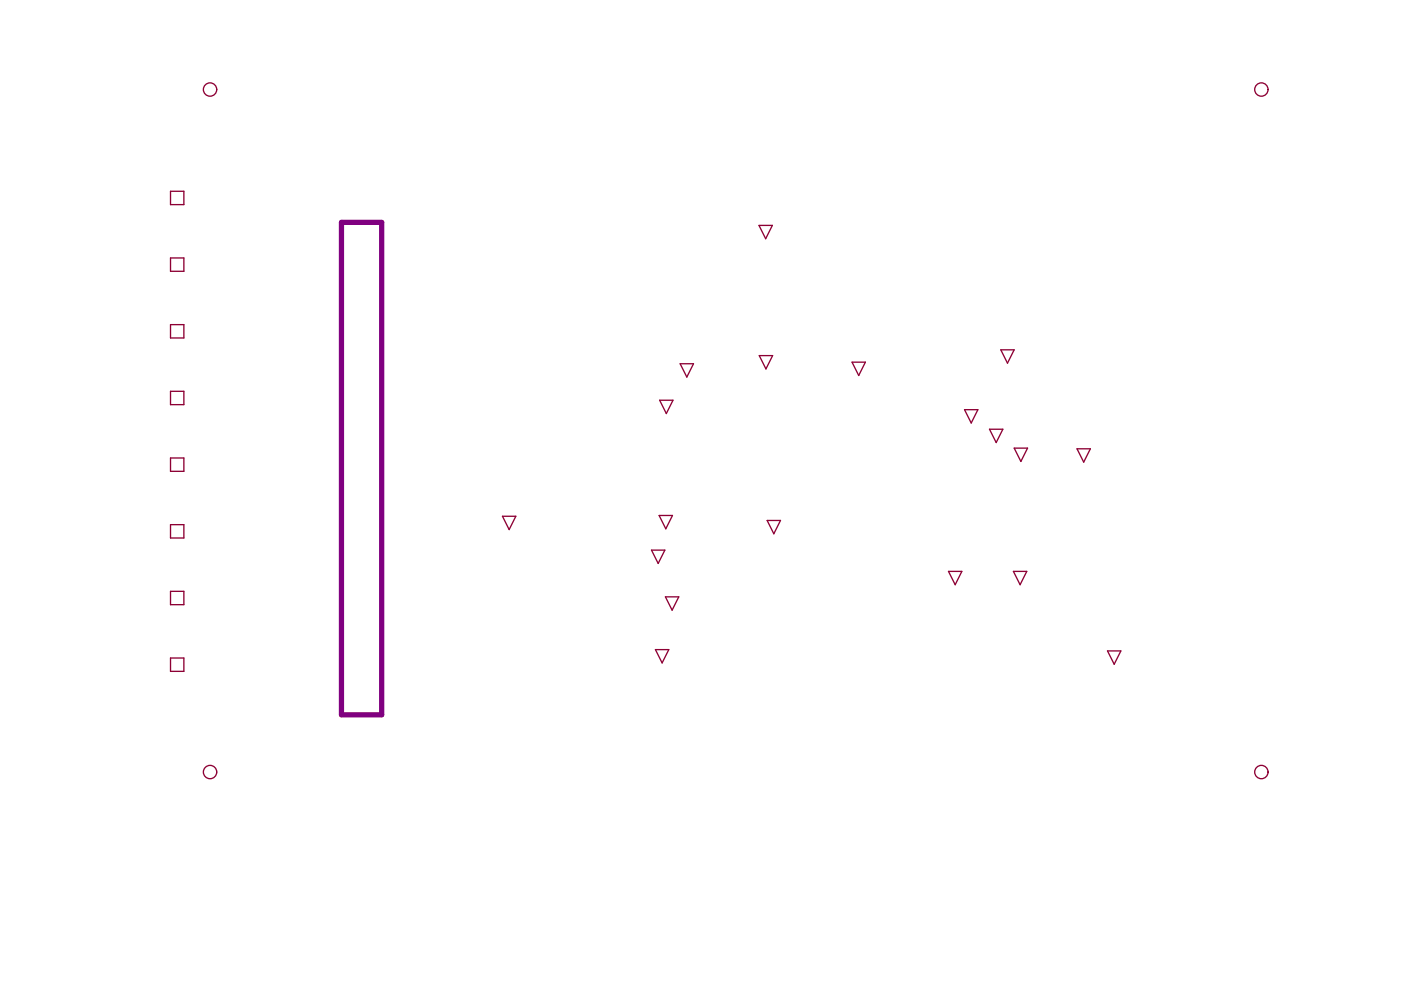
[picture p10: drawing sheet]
<svg xmlns="http://www.w3.org/2000/svg" width="297mm" height="210mm" viewBox="0 0 297 210" stroke-linecap="round" stroke-linejoin="round" font-family="sans-serif">
<path d="M72.4 47.1h8.5v104.5h-8.5z" fill="none" stroke="#800080" stroke-width="1.1"/>
<g fill="none" stroke="#8d0034" stroke-width=".28">
<path d="M36.2 40.6h2.8v2.8h-2.8zM36.2 54.7h2.8v2.8h-2.8zM160.9 47.8h2.9l-1.5 2.8zM36.2 68.8h2.8v2.9h-2.8zM144.2 77.1h2.8l-1.4 2.9zM161 75.4h2.8l-1.4 2.8zM180.6 76.8h2.9l-1.4 2.8zM212.2 74.2h2.8l-1.4 2.8zM36.2 83h2.8v2.8h-2.8zM36.2 97.1h2.8v2.8h-2.8zM139.9 84.9h2.8l-1.4 2.8zM204.5 86.9h2.8l-1.4 2.8z"/>
<path d="M209.8 91h2.8l-1.4 2.8zM215 95h2.9l-1.5 2.8zM228.4 95.2h2.8l-1.4 2.8zM36.2 111.2h2.8v2.9h-2.8zM106.5 109.5h2.9l-1.5 2.8zM138.1 116.6h2.9l-1.5 2.9zM139.7 109.3h2.9l-1.4 2.8zM162.7 110.4h2.8l-1.4 2.8zM36.2 125.4h2.8v2.8h-2.8zM36.2 139.5h2.8v2.8h-2.8zM139 137.7h2.8l-1.4 2.9zM141.1 126.5h2.8l-1.4 2.9z"/>
<path d="M201.1 121.1h2.8l-1.4 2.9zM214.9 121.1h2.8l-1.4 2.9zM234.8 138h2.8l-1.4 2.8z"/>
<circle cx="44.5" cy="19" r="1.41"/>
<circle cx="267.4" cy="19" r="1.41"/>
<circle cx="44.5" cy="163.7" r="1.41"/>
<circle cx="267.4" cy="163.7" r="1.41"/>
</g>
</svg>
